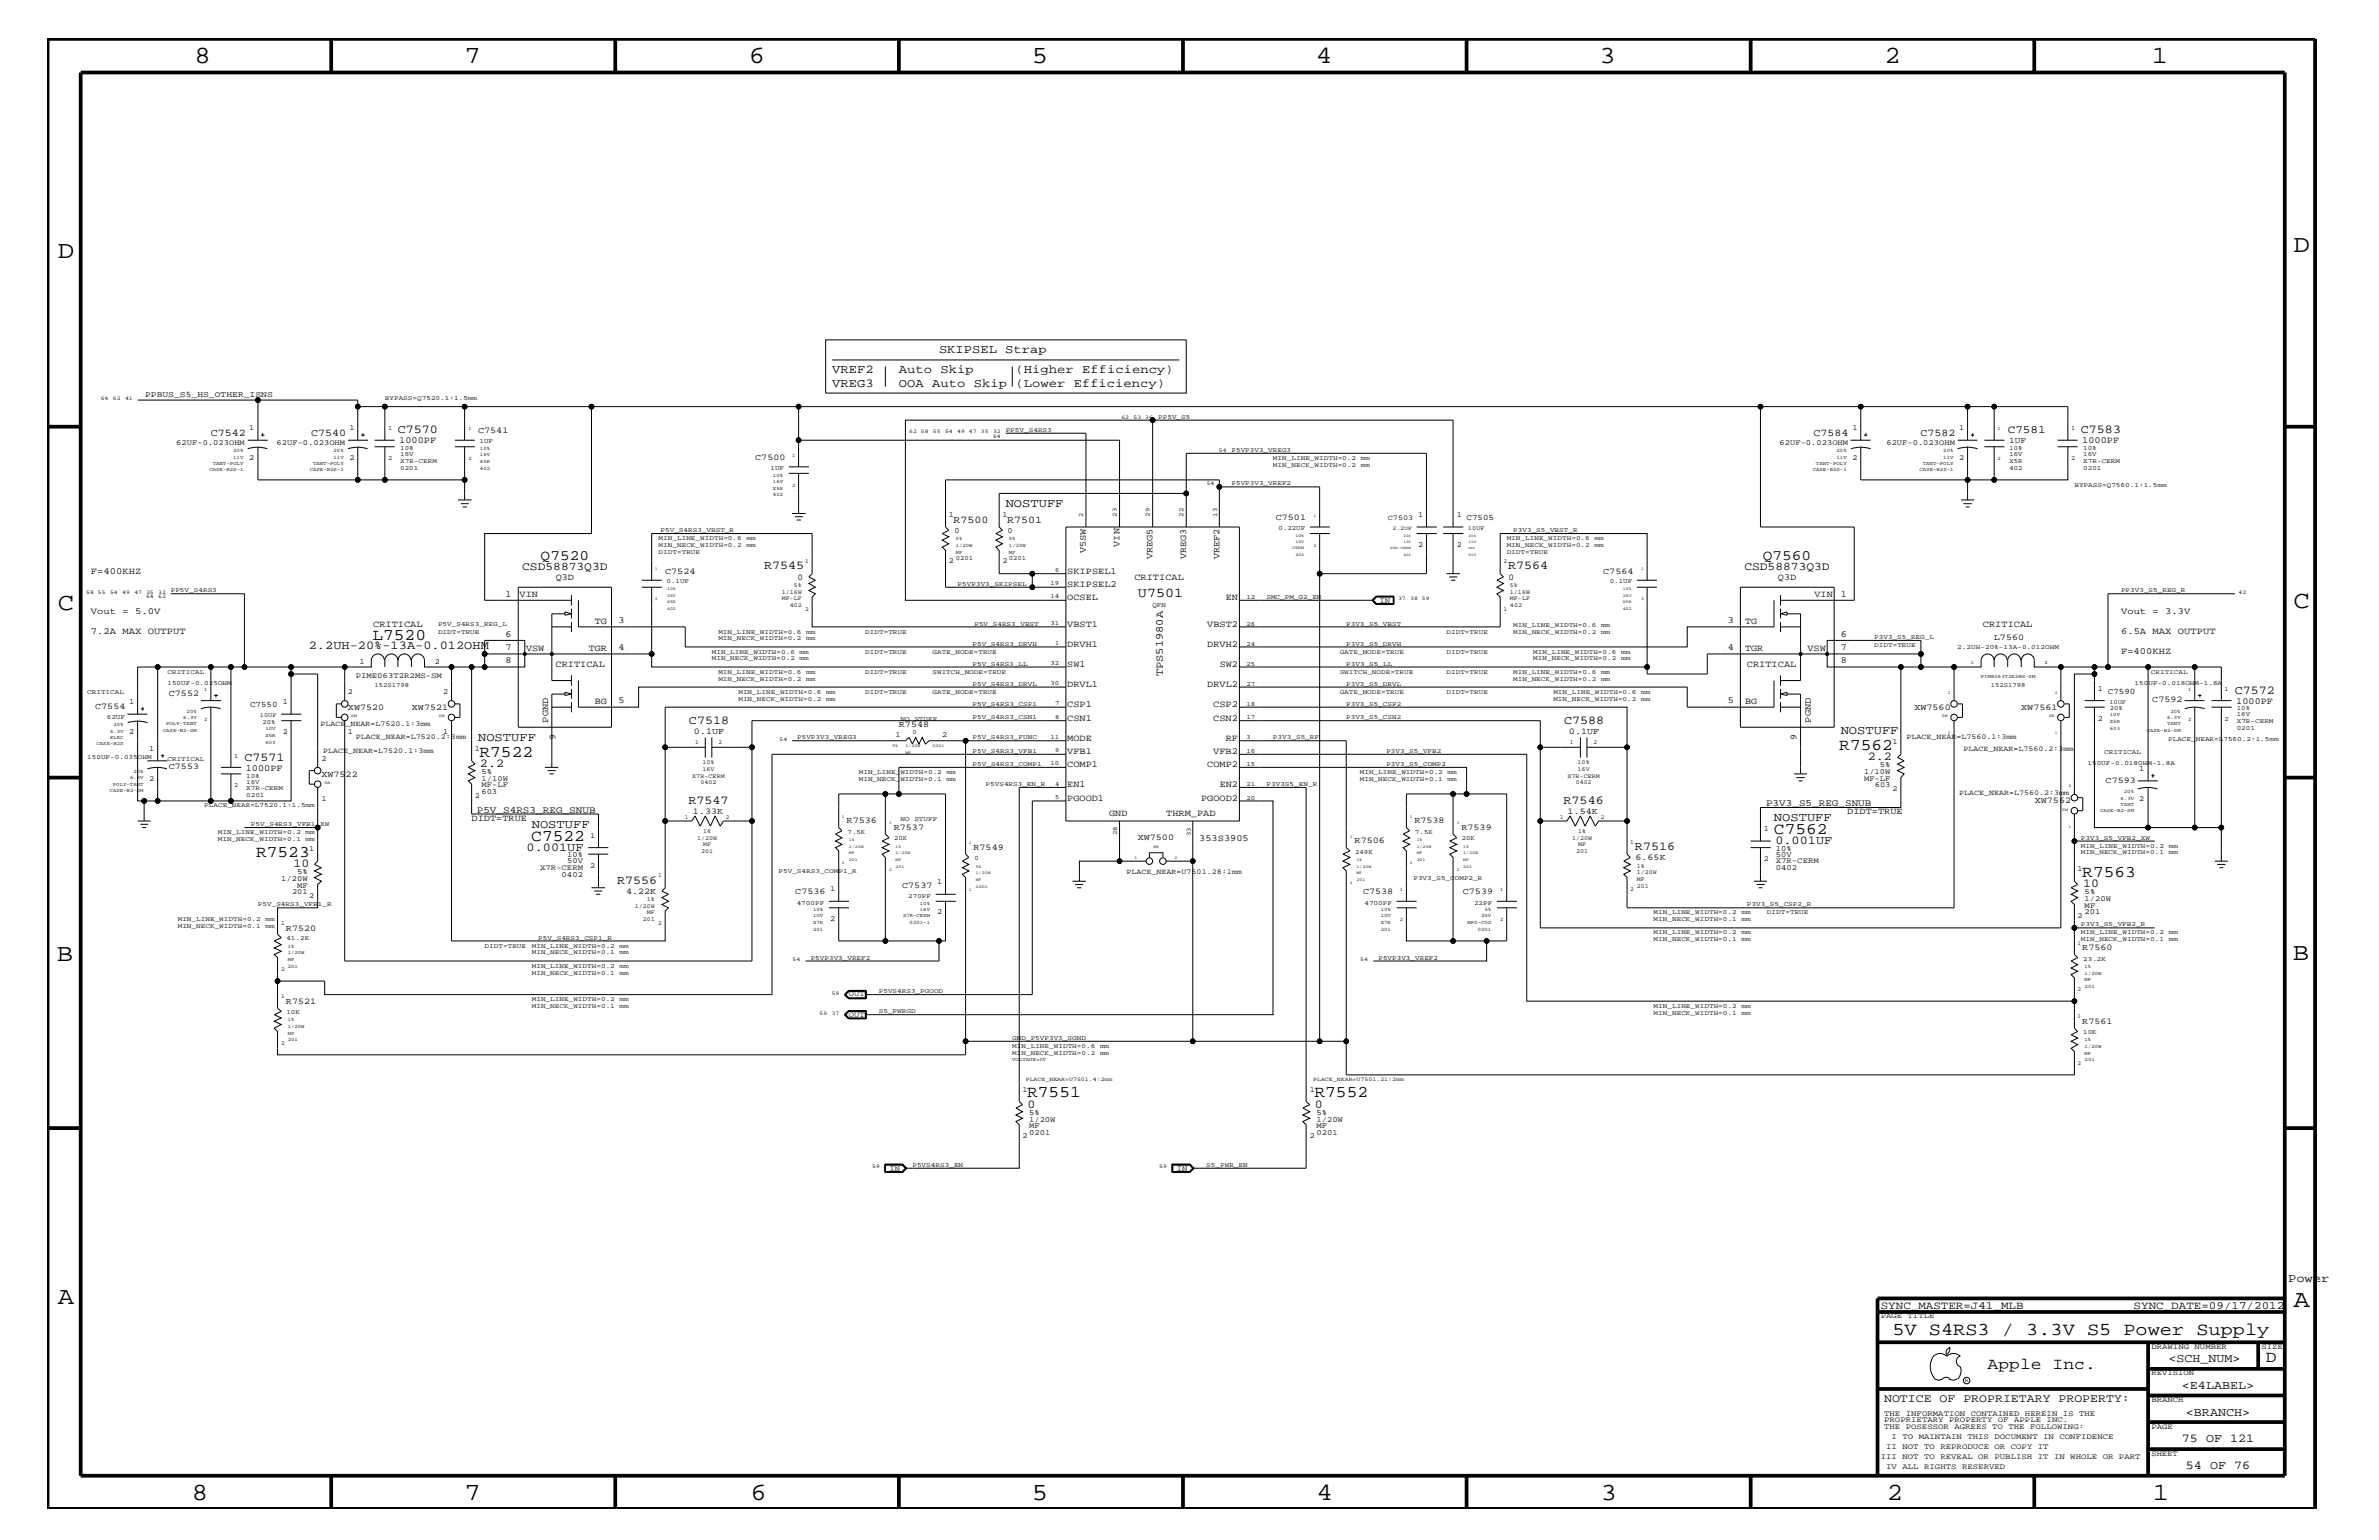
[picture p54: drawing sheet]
<svg xmlns="http://www.w3.org/2000/svg" width="432mm" height="279mm" viewBox="0 0 432 279" stroke-linecap="round" stroke-linejoin="round" font-family="sans-serif">
<defs><g id="words">
<g font-size="4.5">
<text x="35.3" y="11.5">8</text>
<text x="84.3" y="11.5">7</text>
<text x="135.9" y="11.5">6</text>
<text x="187.3" y="11.5">5</text>
<text x="238.8" y="11.5">4</text>
<text x="290.3" y="11.5">3</text>
<text x="342.1" y="11.5">2</text>
<text x="390.6" y="11.5">1</text>
<text x="10.5" y="46.8">D</text>
<text x="416.3" y="45.7">D</text>
<text x="10.5" y="110.6">C</text>
<text x="416.3" y="110.3">C</text>
<text x="10.3" y="174.3">B</text>
<text x="416.1" y="174.2">B</text>
<text x="10.5" y="236.7">A</text>
<text x="416.3" y="237.1">A</text>
<text x="34.8" y="272.1">8</text>
<text x="84.3" y="272.1">7</text>
<text x="136.2" y="272.1">6</text>
<text x="187.3" y="272.1">5</text>
<text x="238.9" y="272.1">4</text>
<text x="290.6" y="272.1">3</text>
<text x="342.5" y="272.1">2</text>
<text x="390.7" y="272.1">1</text>
</g>
<text font-size="3.3" x="343.5" y="242.3">5V S4RS3 / 3.3V S5 Power Supply</text>
<g font-size="3">
<text x="67.6" y="116.1">L7520</text>
<text x="87" y="137.3">R7522</text>
<text x="333.8" y="136.1">R7562</text>
<text x="46.5" y="155.5">R7523</text>
<text x="96.4" y="152.6">C7522</text>
<text x="322" y="151.3">C7562</text>
<text x="378" y="159.1">R7563</text>
<text x="186.4" y="199.1">R7551</text>
<text x="238.6" y="199.1">R7552</text>
<text x="360.8" y="248.4">Apple Inc.</text>
<text x="411.3" y="247.1">D</text>
</g>
<g font-size="2.6">
<text x="98.1" y="101.6">Q7520</text>
<text x="320" y="101.6">Q7560</text>
</g>
<text font-size="2.5" x="206.5" y="108.2">U7501</text>
<g font-size="2.2">
<text x="170.4" y="64">SKIPSEL Strap</text>
<text x="151" y="67.7">VREF2</text>
<text x="151" y="70.1">VREG3</text>
<text x="163.2" y="70.1">OOA Auto Skip (Lower Efficiency)</text>
<text x="163.2" y="67.7">Auto Skip</text>
<text x="184.3" y="67.7">(Higher Efficiency)</text>
<text x="72.2" y="78.6">C7570</text>
<text x="377.7" y="78.6">C7583</text>
<text x="182.5" y="92">NOSTUFF</text>
<text x="138.7" y="103.3">R7545</text>
<text x="273.7" y="103.3">R7564</text>
<text x="56" y="117.8">2.2UH-20%-13A-0.012OHM</text>
<text x="405.6" y="125.9">C7572</text>
<text x="125.1" y="131.3">C7518</text>
<text x="283.9" y="131.3">C7588</text>
<text x="86.8" y="134.4">NOSTUFF</text>
<text x="334.1" y="133.2">NOSTUFF</text>
<text x="339" y="137.9">2.2</text>
<text x="44.4" y="138">C7571</text>
<text x="87.1" y="139.1">2.2</text>
<text x="125" y="145.9">R7547</text>
<text x="283.8" y="145.9">R7546</text>
<text x="322" y="149">NOSTUFF</text>
<text x="95.6" y="154.4">0.001UF</text>
<text x="96.5" y="150.1">NOSTUFF</text>
<text x="296.8" y="154.3">R7516</text>
<text x="322.2" y="153.2">0.001UF</text>
<text x="53.3" y="157.3">10</text>
<text x="112" y="160.3">R7556</text>
<text x="378.1" y="160.9">10</text>
<text x="186.5" y="200.9">0</text>
<text x="238.7" y="200.9">0</text>
<text x="415.3" y="232.6">Power</text>
<text x="393.6" y="247.1">&lt;SCH_NUM&gt;</text>
<text x="396" y="252">&lt;E4LABEL&gt;</text>
<text x="396.7" y="256.8">&lt;BRANCH&gt;</text>
<text x="396" y="261.6">75 OF 121</text>
<text x="396.7" y="266.6">54 OF 76</text>
</g>
<g font-size="2.1">
<text x="94.8" y="103.5">CSD58873Q3D</text>
<text x="316.6" y="103.5">CSD58873Q3D</text>
<text x="342" y="254.4">NOTICE OF PROPRIETARY PROPERTY:</text>
</g>
<g font-size="2">
<text x="364.4" y="78.6">C7581</text>
<text x="341.4" y="237.4">SYNC_MASTER=J41_MLB</text>
<text x="387.3" y="237.4">SYNC_DATE=09/17/2012</text>
</g>
<g font-size="1.9">
<text x="38.3" y="79">C7542</text>
<text x="56.5" y="79">C7540</text>
<text x="329.2" y="79">C7584</text>
<text x="348.6" y="79">C7582</text>
<text x="173.1" y="94.9">R7500</text>
<text x="182.8" y="94.9">R7501</text>
<text x="211.1" y="122.7" transform="rotate(-90 211.1 122.7)">TPS51980A</text>
</g>
<g font-size="1.8">
<text x="86.5" y="147.5">P5V_S4RS3_REG_SNUB</text>
<text x="320.5" y="146.2">P3V3_S5_REG_SNUB</text>
</g>
<g font-size="1.7">
<text x="72.5" y="80.5">1000PF</text>
<text x="378" y="80.5">1000PF</text>
<text x="197.1" y="100.4" transform="rotate(-90 197.1 100.4)">V5SW</text>
<text x="203.2" y="99.2" transform="rotate(-90 203.2 99.2)">VIN</text>
<text x="209.2" y="101.5" transform="rotate(-90 209.2 101.5)">VREG5</text>
<text x="215.3" y="101.5" transform="rotate(-90 215.3 101.5)">VREG3</text>
<text x="221.3" y="101.5" transform="rotate(-90 221.3 101.5)">VREF2</text>
<text x="16.5" y="104.1">F=400KHZ</text>
<text x="100.9" y="105.3">Q3D</text>
<text x="193.7" y="104.1">SKIPSEL1</text>
<text x="193.7" y="106.5">SKIPSEL2</text>
<text x="205.9" y="105.3">CRITICAL</text>
<text x="322.7" y="105.3">Q3D</text>
<text x="16.5" y="111.4">Vout = 5.0V</text>
<text x="67.7" y="113.7">CRITICAL</text>
<text x="91.8" y="108.2">1</text>
<text x="94.3" y="108.3">VIN</text>
<text x="107.9" y="113.1">TG</text>
<text x="112.3" y="113.1">3</text>
<text x="193.7" y="108.9">OCSEL</text>
<text x="193.7" y="113.7">VBST1</text>
<text x="219.1" y="113.7">VBST2</text>
<text x="222.5" y="108.9">EN</text>
<text x="313.6" y="113.1">3</text>
<text x="316.7" y="113.1">TG</text>
<text x="329.4" y="108.3">VIN</text>
<text x="334.1" y="108.2">1</text>
<text x="359.9" y="113.7">CRITICAL</text>
<text x="385" y="111.4">Vout = 3.3V</text>
<text x="16.5" y="115">7.2A MAX OUTPUT</text>
<text x="91.8" y="117.9">7</text>
<text x="91.8" y="115.5">6</text>
<text x="95.5" y="118.1">VSW</text>
<text x="106.8" y="118.1">TGR</text>
<text x="112.3" y="117.9">4</text>
<text x="193.7" y="117.4">DRVH1</text>
<text x="219.1" y="117.4">DRVH2</text>
<text x="313.6" y="117.9">4</text>
<text x="316.7" y="118.1">TGR</text>
<text x="328.1" y="118.1">VSW</text>
<text x="334.1" y="117.9">7</text>
<text x="334.1" y="115.5">6</text>
<text x="385" y="115">6.5A MAX OUTPUT</text>
<text x="385" y="118.6">F=400KHZ</text>
<text x="91.8" y="120.3">8</text>
<text x="100.8" y="121">CRITICAL</text>
<text x="193.7" y="121">SW1</text>
<text x="193.7" y="124.7">DRVL1</text>
<text x="219.1" y="124.7">DRVL2</text>
<text x="221.4" y="121">SW2</text>
<text x="317.1" y="121">CRITICAL</text>
<text x="334.1" y="120.3">8</text>
<text x="99.5" y="131.1" transform="rotate(-90 99.5 131.1)">PGND</text>
<text x="107.9" y="127.7">BG</text>
<text x="112.3" y="127.6">5</text>
<text x="193.7" y="130.8">CSN1</text>
<text x="193.7" y="128.3">CSP1</text>
<text x="220.2" y="128.3">CSP2</text>
<text x="220.2" y="130.8">CSN2</text>
<text x="313.6" y="127.6">5</text>
<text x="316.7" y="127.7">BG</text>
<text x="328.7" y="131.1" transform="rotate(-90 328.7 131.1)">PGND</text>
<text x="405.9" y="127.7">1000PF</text>
<text x="100.8" y="134.3" transform="rotate(-90 100.8 134.3)">9</text>
<text x="193.7" y="136.8">VFB1</text>
<text x="193.7" y="134.4">MODE</text>
<text x="220.2" y="136.8">VFB2</text>
<text x="222.5" y="134.4">RF</text>
<text x="326.1" y="134.3" transform="rotate(-90 326.1 134.3)">9</text>
<text x="44.6" y="139.8">1000PF</text>
<text x="193.7" y="142.9">EN1</text>
<text x="193.7" y="139.2">COMP1</text>
<text x="219.1" y="139.2">COMP2</text>
<text x="221.4" y="142.9">EN2</text>
<text x="85.6" y="149">DIDT=TRUE</text>
<text x="193.7" y="145.3">PGOOD1</text>
<text x="201.3" y="148.1">GND</text>
<text x="211.7" y="148.1">THRM_PAD</text>
<text x="218" y="145.3">PGOOD2</text>
<text x="335.3" y="147.7">DIDT=TRUE</text>
<text x="217.7" y="152.6">353S3905</text>
</g>
<g font-size="1.6">
<text x="86.8" y="78.6">C7541</text>
<text x="137.1" y="83.5">C7500</text>
<text x="231.6" y="94.3">C7501</text>
<text x="120.7" y="104.1">C7524</text>
<text x="144.8" y="105.2">0</text>
<text x="273.8" y="105.2">0</text>
<text x="291" y="104.1">C7564</text>
<text x="361.9" y="116.1">L7560</text>
<text x="17.3" y="128.7">C7554</text>
<text x="30.6" y="126.3">C7552</text>
<text x="63.2" y="128.8">XW7520</text>
<text x="74.8" y="128.8">XW7521</text>
<text x="163.2" y="131.9">R7548</text>
<text x="347.5" y="128.8">XW7560</text>
<text x="366.9" y="128.8">XW7561</text>
<text x="390.7" y="127.5">C7592</text>
<text x="125.9" y="133.2">0.1UF</text>
<text x="284.8" y="133.2">0.1UF</text>
<text x="30.6" y="139.6">C7553</text>
<text x="58.3" y="140.9">XW7522</text>
<text x="382.2" y="142">C7593</text>
<text x="125.8" y="147.6">1.33K</text>
<text x="153.7" y="149.4">R7536</text>
<text x="256.7" y="149.4">R7538</text>
<text x="284.5" y="147.6">1.54K</text>
<text x="369.3" y="145.7">XW7562</text>
<text x="162.2" y="150.7">R7537</text>
<text x="176.7" y="154.3">R7549</text>
<text x="206.5" y="152.4">XW7500</text>
<text x="245.9" y="153">R7506</text>
<text x="265.3" y="150.7">R7539</text>
<text x="163.7" y="161.1">C7537</text>
<text x="296.8" y="156.1">6.65K</text>
<text x="113.6" y="162.2">4.22K</text>
<text x="144.4" y="162.2">C7536</text>
<text x="247.4" y="162.2">C7538</text>
<text x="265.5" y="162.2">C7539</text>
<text x="51.9" y="168.9">R7520</text>
<text x="378" y="172.4">R7560</text>
<text x="51.9" y="182.1">R7521</text>
<text x="378" y="185.8">R7561</text>
</g>
<g font-size="1.5">
<text x="26.3" y="72">PPBUS_S5_HS_OTHER_ISNS</text>
<text x="364.7" y="80.5">1UF</text>
<text x="266.2" y="94.3">C7505</text>
<text x="382.6" y="125.9">C7590</text>
<text x="45.4" y="128.3">C7550</text>
</g>
<g font-size="1.4">
<text x="32" y="80.7">62UF-0.023OHM</text>
<text x="45.2" y="83.5">2</text>
<text x="45.2" y="78">1</text>
<text x="50.2" y="80.7">62UF-0.023OHM</text>
<text x="63.4" y="83.5">2</text>
<text x="63.4" y="78">1</text>
<text x="323" y="80.7">62UF-0.023OHM</text>
<text x="336.2" y="83.5">2</text>
<text x="336.2" y="78">1</text>
<text x="342.4" y="80.7">62UF-0.023OHM</text>
<text x="355.6" y="83.5">2</text>
<text x="355.6" y="78">1</text>
<text x="172.2" y="93.8">1</text>
<text x="181.9" y="93.8">1</text>
<text x="251.9" y="94.3">C7503</text>
<text x="257.4" y="93.8">1</text>
<text x="264.4" y="93.8">1</text>
<text x="173.2" y="96.7">0</text>
<text x="182.9" y="96.7">0</text>
<text x="257.4" y="99.3">2</text>
<text x="264.4" y="99.3">2</text>
<text x="172.2" y="102.2">2</text>
<text x="181.9" y="102.2">2</text>
<text x="250.4" y="109.3">IN</text>
<text x="63.2" y="125.9">2</text>
<text x="64.6" y="123">PIME063T2R2MS-SM</text>
<text x="65.3" y="120.4">1</text>
<text x="78.9" y="120.4">2</text>
<text x="80.4" y="125.9">2</text>
<text x="380.7" y="125.3">1</text>
<text x="23.5" y="127.7">1</text>
<text x="51.3" y="127.7">1</text>
<text x="58.2" y="131.8">PLACE_NEAR=L7520.1:3mm</text>
<text x="380.7" y="130.8">2</text>
<text x="23.5" y="133.2">2</text>
<text x="27.1" y="136.2">1</text>
<text x="51.3" y="133.2">2</text>
<text x="58.7" y="136.6">PLACE_NEAR=L7520.1:3mm</text>
<text x="63.2" y="133.2">1</text>
<text x="64.6" y="134.1">PLACE_NEAR=L7520.2:3mm</text>
<text x="80.4" y="133.2">1</text>
<text x="86.2" y="136.2">1</text>
<text x="162.6" y="133.8">1</text>
<text x="171" y="133.8">2</text>
<text x="343.5" y="135">1</text>
<text x="346" y="134.1">PLACE_NEAR=L7560.1:3mm</text>
<text x="356.4" y="136.3">PLACE_NEAR=L7560.2:3mm</text>
<text x="27.1" y="141.7">2</text>
<text x="58.3" y="138">2</text>
<text x="87.4" y="140.4">5%</text>
<text x="87.4" y="142.9">MF-LF</text>
<text x="87.4" y="141.7">1/10W</text>
<text x="338.3" y="141.7">MF-LF</text>
<text x="338.3" y="140.4">1/10W</text>
<text x="340.3" y="142.9">603</text>
<text x="341.2" y="139.2">5%</text>
<text x="343.5" y="143.5">2</text>
<text x="388.3" y="139.8">1</text>
<text x="58.3" y="145.3">1</text>
<text x="86.2" y="144.7">2</text>
<text x="87.4" y="144">603</text>
<text x="355.6" y="144.3">PLACE_NEAR=L7560.2:3mm</text>
<text x="388.3" y="145.3">2</text>
<text x="56.1" y="154.4">1</text>
<text x="103" y="155.6">10%</text>
<text x="107.1" y="152">1</text>
<text x="320.1" y="150.7">1</text>
<text x="322.3" y="155.5">50V</text>
<text x="322.3" y="154.4">10%</text>
<text x="51.1" y="159.9">1/20W</text>
<text x="53.9" y="158.6">5%</text>
<text x="53.9" y="161.1">MF</text>
<text x="98" y="157.9">X7R-CERM</text>
<text x="101.9" y="159.1">0402</text>
<text x="103" y="156.7">50V</text>
<text x="107.1" y="157.4">2</text>
<text x="150.7" y="161.7">1</text>
<text x="170.1" y="160.5">1</text>
<text x="204.5" y="158.5">PLACE_NEAR=U7501.28:1mm</text>
<text x="320.1" y="156.2">2</text>
<text x="322.3" y="157.9">0402</text>
<text x="322.3" y="156.7">X7R-CERM</text>
<text x="377.1" y="158">1</text>
<text x="53" y="162.2">201</text>
<text x="56.1" y="162.8">2</text>
<text x="150.7" y="167.1">2</text>
<text x="170.1" y="165.9">2</text>
<text x="377.1" y="166.5">2</text>
<text x="378.4" y="162.2">5%</text>
<text x="378.4" y="165.9">201</text>
<text x="378.4" y="163.5">1/20W</text>
<text x="378.4" y="164.7">MF</text>
<text x="154.1" y="180.8">OUT</text>
<text x="154.1" y="184.4">OUT</text>
<text x="185.6" y="198.1">1</text>
<text x="186.8" y="202.3">5%</text>
<text x="186.8" y="203.5">1/20W</text>
<text x="237.7" y="198.1">1</text>
<text x="238.9" y="202.3">5%</text>
<text x="238.9" y="203.5">1/20W</text>
<text x="185.6" y="206.5">2</text>
<text x="186.8" y="205.9">0201</text>
<text x="186.8" y="204.7">MF</text>
<text x="237.7" y="206.5">2</text>
<text x="238.9" y="205.9">0201</text>
<text x="238.9" y="204.7">MF</text>
<text x="161.5" y="212.4">IN</text>
<text x="213.6" y="212.4">IN</text>
<text x="341.4" y="239.2">PAGE TITLE</text>
<text x="390.5" y="244.7">DRAWING NUMBER</text>
<text x="410.5" y="244.7">SIZE</text>
<text x="390.5" y="249.5">REVISION</text>
<text x="342" y="256.8">THE INFORMATION CONTAINED HEREIN IS THE</text>
<text x="390.5" y="254.4">BRANCH</text>
<text x="342" y="258">PROPRIETARY PROPERTY OF APPLE INC.</text>
<text x="342" y="259.3">THE POSESSOR AGREES TO THE FOLLOWING:</text>
<text x="342.4" y="262.9">II NOT TO REPRODUCE OR COPY IT</text>
<text x="343.3" y="261.1">I TO MAINTAIN THIS DOCUMENT IN CONFIDENCE</text>
<text x="390.5" y="259.3">PAGE</text>
<text x="341.4" y="264.7">III NOT TO REVEAL OR PUBLISH IT IN WHOLE OR PART</text>
<text x="342.4" y="266.6">IV ALL RIGHTS RESERVED</text>
<text x="390.5" y="264.1">SHEET</text>
</g>
<g font-size="1.2">
<text x="69.8" y="72.6">BYPASS=Q7520.1:1.5mm</text>
<text x="210.2" y="76">PP5V_S5</text>
<text x="70.4" y="83.5">2</text>
<text x="70.4" y="78">1</text>
<text x="72.6" y="83.9">X7R-CERM</text>
<text x="72.6" y="81.6">10%</text>
<text x="72.6" y="82.7">16V</text>
<text x="87" y="80.5">1UF</text>
<text x="182.5" y="78.3">PP5V_S4RS3</text>
<text x="223.5" y="82">P5VP3V3_VREG3</text>
<text x="231.1" y="83.5">MIN_LINE_WIDTH=0.2</text>
<text x="247" y="83.5">mm</text>
<text x="364.7" y="83.9">X5R</text>
<text x="364.7" y="82.7">16V</text>
<text x="364.7" y="81.6">10%</text>
<text x="375.9" y="83.5">2</text>
<text x="375.9" y="78">1</text>
<text x="378.1" y="82.7">16V</text>
<text x="378.1" y="81.6">10%</text>
<text x="378.1" y="83.9">X7R-CERM</text>
<text x="72.6" y="85.2">0201</text>
<text x="139.9" y="85.3">1UF</text>
<text x="223.5" y="88.1">P5VP3V3_VREF2</text>
<text x="231.1" y="84.7">MIN_NECK_WIDTH=0.2</text>
<text x="247" y="84.7">mm</text>
<text x="364.7" y="85.2">402</text>
<text x="376.5" y="88.3">BYPASS=Q7560.1:1.5mm</text>
<text x="378.1" y="85.2">0201</text>
<text x="196.6" y="93.8" transform="rotate(-90 196.6 93.8)">2</text>
<text x="202.7" y="93.8" transform="rotate(-90 202.7 93.8)">23</text>
<text x="208.7" y="93.8" transform="rotate(-90 208.7 93.8)">29</text>
<text x="214.8" y="93.8" transform="rotate(-90 214.8 93.8)">22</text>
<text x="220.9" y="93.8" transform="rotate(-90 220.9 93.8)">13</text>
<text x="119.5" y="99.3">MIN_NECK_WIDTH=0.2</text>
<text x="119.5" y="98">MIN_LINE_WIDTH=0.6</text>
<text x="119.5" y="100.4">DIDT=TRUE</text>
<text x="119.9" y="96.5">P5V_S4RS3_VBST_R</text>
<text x="135.5" y="99.3">mm</text>
<text x="135.5" y="98">mm</text>
<text x="173.5" y="101.6">0201</text>
<text x="183.1" y="101.6">0201</text>
<text x="232.1" y="96.2">0.22UF</text>
<text x="273.5" y="98">MIN_LINE_WIDTH=0.6</text>
<text x="273.5" y="99.3">MIN_NECK_WIDTH=0.2</text>
<text x="273.5" y="100.4">DIDT=TRUE</text>
<text x="274.7" y="96.5">P3V3_S5_VBST_R</text>
<text x="289.4" y="98">mm</text>
<text x="289.4" y="99.3">mm</text>
<text x="31" y="107.5">PP5V_S4RS3</text>
<text x="121" y="105.9">0.1UF</text>
<text x="173.8" y="106.3">P5VP3V3_SKIPSEL</text>
<text x="190.7" y="106.1">19</text>
<text x="191.5" y="103.7">6</text>
<text x="292.2" y="105.9">0.1UF</text>
<text x="385" y="107.5">PP3V3_S5_REG_R</text>
<text x="79.5" y="113.6">P5V_S4RS3_REG_L</text>
<text x="176.9" y="113.6">P5V_S4RS3_VBST</text>
<text x="190.7" y="113.4">31</text>
<text x="190.7" y="108.6">14</text>
<text x="209.2" y="110.2">QFN</text>
<text x="226.2" y="113.6">26</text>
<text x="226.2" y="108.7">12</text>
<text x="229.9" y="108.7">SMC_PM_G2_EN</text>
<text x="244.3" y="113.6">P3V3_S5_VBST</text>
<text x="274.7" y="113.7">MIN_LINE_WIDTH=0.6</text>
<text x="290.6" y="113.7">mm</text>
<text x="79.5" y="115">DIDT=TRUE</text>
<text x="129.2" y="118.6">MIN_LINE_WIDTH=0.6</text>
<text x="129.2" y="119.8">MIN_NECK_WIDTH=0.2</text>
<text x="130.4" y="115">MIN_LINE_WIDTH=0.6</text>
<text x="130.4" y="116.2">MIN_NECK_WIDTH=0.2</text>
<text x="145.1" y="118.6">mm</text>
<text x="145.1" y="119.8">mm</text>
<text x="146.3" y="115">mm</text>
<text x="146.3" y="116.2">mm</text>
<text x="157.1" y="118.6">DIDT=TRUE</text>
<text x="157.1" y="115">DIDT=TRUE</text>
<text x="169.2" y="118.6">GATE_NODE=TRUE</text>
<text x="176.5" y="117.2">P5V_S4RS3_DRVH</text>
<text x="191.5" y="117">1</text>
<text x="226.2" y="117.2">24</text>
<text x="243.2" y="118.6">GATE_NODE=TRUE</text>
<text x="244.3" y="117.2">P3V3_S5_DRVH</text>
<text x="262.6" y="118.6">DIDT=TRUE</text>
<text x="262.6" y="115">DIDT=TRUE</text>
<text x="274.7" y="115">MIN_NECK_WIDTH=0.2</text>
<text x="278.3" y="119.8">MIN_NECK_WIDTH=0.2</text>
<text x="278.3" y="118.6">MIN_LINE_WIDTH=0.6</text>
<text x="290.6" y="115">mm</text>
<text x="294.2" y="119.8">mm</text>
<text x="294.2" y="118.6">mm</text>
<text x="340.2" y="115.9">P3V3_S5_REG_L</text>
<text x="340.2" y="117.4">DIDT=TRUE</text>
<text x="355.3" y="117.8">2.2UH-20%-13A-0.012OHM</text>
<text x="15.8" y="125.9">CRITICAL</text>
<text x="30.4" y="124.3">150UF-0.035OHM</text>
<text x="30.4" y="122.3">CRITICAL</text>
<text x="68" y="124.7">152S1798</text>
<text x="130.4" y="123.5">MIN_NECK_WIDTH=0.2</text>
<text x="130.4" y="122.3">MIN_LINE_WIDTH=0.6</text>
<text x="134" y="125.9">MIN_LINE_WIDTH=0.6</text>
<text x="146.3" y="123.5">mm</text>
<text x="146.3" y="122.3">mm</text>
<text x="150" y="125.9">mm</text>
<text x="157.1" y="125.9">DIDT=TRUE</text>
<text x="157.1" y="122.3">DIDT=TRUE</text>
<text x="169.2" y="125.9">GATE_NODE=TRUE</text>
<text x="169.2" y="122.3">SWITCH_NODE=TRUE</text>
<text x="176.5" y="124.4">P5V_S4RS3_DRVL</text>
<text x="176.5" y="120.8">P5V_S4RS3_LL</text>
<text x="190.7" y="120.7">32</text>
<text x="190.7" y="124.3">30</text>
<text x="226.2" y="120.8">25</text>
<text x="226.2" y="124.4">27</text>
<text x="243.2" y="125.9">GATE_NODE=TRUE</text>
<text x="243.2" y="122.3">SWITCH_NODE=TRUE</text>
<text x="244.3" y="124.4">P3V3_S5_DRVL</text>
<text x="244.3" y="120.8">P3V3_S5_LL</text>
<text x="262.6" y="125.9">DIDT=TRUE</text>
<text x="262.6" y="122.3">DIDT=TRUE</text>
<text x="274.7" y="122.3">MIN_LINE_WIDTH=0.6</text>
<text x="274.7" y="123.5">MIN_NECK_WIDTH=0.2</text>
<text x="281.9" y="125.9">MIN_LINE_WIDTH=0.6</text>
<text x="290.6" y="122.3">mm</text>
<text x="290.6" y="123.5">mm</text>
<text x="297.9" y="125.9">mm</text>
<text x="361.4" y="124.7">152S1798</text>
<text x="387.4" y="124.3">150UF-0.018OHM-1.8A</text>
<text x="390.4" y="122.3">CRITICAL</text>
<text x="403.8" y="125.3">1</text>
<text x="19.4" y="130.4">62UF</text>
<text x="47.7" y="131.3">20%</text>
<text x="134" y="127.1">MIN_NECK_WIDTH=0.2</text>
<text x="150" y="127.1">mm</text>
<text x="163.4" y="130.8">NO</text>
<text x="166" y="130.8">STUFF</text>
<text x="176.5" y="128">P5V_S4RS3_CSP1</text>
<text x="176.5" y="130.5">P5V_S4RS3_CSN1</text>
<text x="191.5" y="128">7</text>
<text x="191.5" y="130.4">8</text>
<text x="226.2" y="128">18</text>
<text x="226.2" y="130.5">17</text>
<text x="244.3" y="128">P3V3_S5_CSP2</text>
<text x="244.3" y="130.5">P3V3_S5_CSN2</text>
<text x="281.9" y="127.1">MIN_NECK_WIDTH=0.2</text>
<text x="297.9" y="127.1">mm</text>
<text x="382.9" y="128.9">20%</text>
<text x="403.8" y="130.8">2</text>
<text x="406" y="130">16V</text>
<text x="406" y="128.9">10%</text>
<text x="406" y="131.3">X7R-CERM</text>
<text x="15.8" y="137.7">150UF-0.035OHM</text>
<text x="42.5" y="137.4">1</text>
<text x="144.7" y="134.1">P5VP3V3_VREG3</text>
<text x="165.6" y="133.2">0</text>
<text x="176.5" y="136.6">P5V_S4RS3_VFB1</text>
<text x="176.5" y="134.1">P5V_S4RS3_FUNC</text>
<text x="190.7" y="134.1">11</text>
<text x="191.5" y="136.4">9</text>
<text x="226.2" y="134.1">3</text>
<text x="226.2" y="136.6">16</text>
<text x="231.1" y="134.1">P3V3_S5_RF</text>
<text x="251.6" y="136.6">P3V3_S5_VFB2</text>
<text x="381.9" y="136.8">CRITICAL</text>
<text x="393.5" y="134.4">PLACE_NEAR=L7560.2:1.5mm</text>
<text x="406" y="132.4">0201</text>
<text x="30.4" y="138">CRITICAL</text>
<text x="42.5" y="142.9">2</text>
<text x="44.7" y="143.4">X7R-CERM</text>
<text x="44.7" y="141.1">10%</text>
<text x="44.7" y="142.2">16V</text>
<text x="155.9" y="140.4">MIN_LINE_WIDTH=0.2</text>
<text x="155.9" y="141.7">MIN_NECK_WIDTH=0.1</text>
<text x="171.8" y="140.4">mm</text>
<text x="171.8" y="141.7">mm</text>
<text x="176.5" y="139">P5V_S4RS3_COMP1</text>
<text x="178.9" y="142.6">P5VS4RS3_EN_R</text>
<text x="190.7" y="138.9">10</text>
<text x="191.5" y="142.5">4</text>
<text x="226.2" y="142.6">21</text>
<text x="226.2" y="139">15</text>
<text x="229.9" y="142.6">P3V3S5_EN_R</text>
<text x="246.8" y="140.4">MIN_LINE_WIDTH=0.2</text>
<text x="246.8" y="141.7">MIN_NECK_WIDTH=0.1</text>
<text x="251.6" y="139">P3V3_S5_COMP2</text>
<text x="262.7" y="140.4">mm</text>
<text x="262.7" y="141.7">mm</text>
<text x="378.9" y="138.9">150UF-0.018OHM-1.8A</text>
<text x="37.1" y="146.5">PLACE_NEAR=L7520.1:1.5mm</text>
<text x="44.7" y="144.6">0201</text>
<text x="45.6" y="149.9">P5V_S4RS3_VFB1_XW</text>
<text x="163.4" y="149">NO</text>
<text x="166" y="149">STUFF</text>
<text x="191.5" y="144.9">5</text>
<text x="226.2" y="145.1">20</text>
<text x="39.5" y="152.6">MIN_NECK_WIDTH=0.1</text>
<text x="39.5" y="151.3">MIN_LINE_WIDTH=0.2</text>
<text x="55.5" y="152.6">mm</text>
<text x="55.5" y="151.3">mm</text>
<text x="153.8" y="151.2">7.5K</text>
<text x="162.3" y="152.4">20K</text>
<text x="202.8" y="151.5" transform="rotate(-90 202.8 151.5)">28</text>
<text x="216.2" y="151.7" transform="rotate(-90 216.2 151.7)">33</text>
<text x="246" y="154.9">249K</text>
<text x="256.9" y="151.2">7.5K</text>
<text x="265.3" y="152.4">20K</text>
<text x="377.7" y="155">MIN_NECK_WIDTH=0.1</text>
<text x="377.7" y="152.3">P3V3_S5_VFB2_XW</text>
<text x="377.7" y="153.8">MIN_LINE_WIDTH=0.2</text>
<text x="393.6" y="155">mm</text>
<text x="393.6" y="153.8">mm</text>
<text x="141.3" y="158.4">P5V_S4RS3_COMP1_R</text>
<text x="176.9" y="156.1">0</text>
<text x="256.5" y="159.6">P3V3_S5_COMP2_R</text>
<text x="32.3" y="167.1">MIN_LINE_WIDTH=0.2</text>
<text x="46.8" y="164.5">P5V_S4RS3_VFB1_R</text>
<text x="48.2" y="167.1">mm</text>
<text x="144.6" y="164.1">4700PF</text>
<text x="164.8" y="162.8">270PF</text>
<text x="247.6" y="164.1">4700PF</text>
<text x="267.5" y="164.1">22PF</text>
<text x="300.1" y="167.1">MIN_NECK_WIDTH=0.1</text>
<text x="300.1" y="165.9">MIN_LINE_WIDTH=0.2</text>
<text x="316.1" y="167.1">mm</text>
<text x="316.1" y="165.9">mm</text>
<text x="317.1" y="164.5">P3V3_S5_CSP2_R</text>
<text x="320.7" y="165.9">DIDT=TRUE</text>
<text x="32.3" y="168.3">MIN_NECK_WIDTH=0.1</text>
<text x="48.2" y="168.3">mm</text>
<text x="52" y="170.6">41.2K</text>
<text x="88" y="172">DIDT=TRUE</text>
<text x="96.5" y="173.2">MIN_NECK_WIDTH=0.1</text>
<text x="96.5" y="172">MIN_LINE_WIDTH=0.2</text>
<text x="97.7" y="170.5">P5V_S4RS3_CSP1_R</text>
<text x="112.5" y="173.2">mm</text>
<text x="112.5" y="172">mm</text>
<text x="300.1" y="170.7">MIN_NECK_WIDTH=0.1</text>
<text x="300.1" y="169.5">MIN_LINE_WIDTH=0.2</text>
<text x="316.1" y="170.7">mm</text>
<text x="316.1" y="169.5">mm</text>
<text x="377.7" y="170.7">MIN_NECK_WIDTH=0.1</text>
<text x="377.7" y="169.5">MIN_LINE_WIDTH=0.2</text>
<text x="377.7" y="168.1">P3V3_S5_VFB2_R</text>
<text x="393.6" y="170.7">mm</text>
<text x="393.6" y="169.5">mm</text>
<text x="96.5" y="176.8">MIN_NECK_WIDTH=0.1</text>
<text x="96.5" y="175.6">MIN_LINE_WIDTH=0.2</text>
<text x="112.5" y="176.8">mm</text>
<text x="112.5" y="175.6">mm</text>
<text x="147.2" y="174.2">P5VP3V3_VREF2</text>
<text x="250.2" y="174.2">P5VP3V3_VREF2</text>
<text x="378.1" y="174.3">23.2K</text>
<text x="52" y="184">10K</text>
<text x="96.5" y="181.6">MIN_LINE_WIDTH=0.2</text>
<text x="96.5" y="182.9">MIN_NECK_WIDTH=0.1</text>
<text x="112.5" y="181.6">mm</text>
<text x="112.5" y="182.9">mm</text>
<text x="159.5" y="183.8">S5_PWRGD</text>
<text x="159.5" y="180.2">P5VS4RS3_PGOOD</text>
<text x="300.1" y="184.1">MIN_NECK_WIDTH=0.1</text>
<text x="300.1" y="182.9">MIN_LINE_WIDTH=0.2</text>
<text x="316.1" y="184.1">mm</text>
<text x="316.1" y="182.9">mm</text>
<text x="183.7" y="190.2">MIN_LINE_WIDTH=0.6</text>
<text x="183.7" y="188.7">GND_P5VP3V3_SGND</text>
<text x="183.7" y="191.4">MIN_NECK_WIDTH=0.2</text>
<text x="199.7" y="190.2">mm</text>
<text x="199.7" y="191.4">mm</text>
<text x="378.1" y="187.6">10K</text>
<text x="165.6" y="211.7">P5VS4RS3_EN</text>
<text x="218.9" y="211.7">S5_PWR_EN</text>
</g>
<g font-size="1.1">
<text x="266.4" y="96.2">10UF</text>
<text x="141.9" y="107.7">1/16W</text>
<text x="144.1" y="106.5">5%</text>
<text x="146.1" y="102.2">1</text>
<text x="272.9" y="102.2">2</text>
<text x="274.1" y="106.5">5%</text>
<text x="274.1" y="107.7">1/16W</text>
<text x="141.9" y="108.9">MF-LF</text>
<text x="143.3" y="110.2">402</text>
<text x="146.1" y="110.8">2</text>
<text x="272.9" y="110.8">1</text>
<text x="274.1" y="108.9">MF-LF</text>
<text x="274.1" y="110.2">402</text>
<text x="47.2" y="130.2">10UF</text>
<text x="382.9" y="127.7">10UF</text>
<text x="126.2" y="135">1</text>
<text x="130.4" y="135">2</text>
<text x="284.9" y="135">1</text>
<text x="289.2" y="135">2</text>
<text x="125.6" y="141.1">X7R-CERM</text>
<text x="127.2" y="142.3">0402</text>
<text x="127.5" y="138.6">10%</text>
<text x="127.5" y="139.8">16V</text>
<text x="284.5" y="141.1">X7R-CERM</text>
<text x="286" y="142.3">0402</text>
<text x="286.3" y="139.8">16V</text>
<text x="286.3" y="138.6">10%</text>
<text x="124.3" y="148.5">1</text>
<text x="131.7" y="148.5">2</text>
<text x="283.1" y="148.5">1</text>
<text x="290.6" y="148.5">2</text>
<text x="126.5" y="152.3">1/20W</text>
<text x="127.3" y="154.7">201</text>
<text x="127.6" y="153.5">MF</text>
<text x="127.6" y="151.1">1%</text>
<text x="285.4" y="152.3">1/20W</text>
<text x="286.1" y="154.7">201</text>
<text x="286.5" y="153.5">MF</text>
<text x="286.5" y="151.1">1%</text>
<text x="295.9" y="153.2">1</text>
<text x="119.5" y="159.2">1</text>
<text x="295.9" y="161.7">2</text>
<text x="297.1" y="161.1">201</text>
<text x="297.1" y="158.6">1/20W</text>
<text x="297.1" y="159.9">MF</text>
<text x="297.1" y="157.4">1%</text>
<text x="51.1" y="167.8">1</text>
<text x="115.2" y="164.7">1/20W</text>
<text x="116.7" y="167.1">201</text>
<text x="117.4" y="165.9">MF</text>
<text x="117.4" y="163.5">1%</text>
<text x="119.5" y="167.8">2</text>
<text x="377.1" y="171.4">1</text>
<text x="51.1" y="176.2">2</text>
<text x="377.1" y="179.9">2</text>
<text x="51.1" y="181">1</text>
<text x="377.1" y="184.7">1</text>
<text x="51.1" y="189.5">2</text>
<text x="377.1" y="193.2">2</text>
</g>
<g font-size="1">
<text x="18.3" y="72.6">64</text>
<text x="20.5" y="72.6">62</text>
<text x="22.7" y="72.6">41</text>
<text x="203.5" y="76">62</text>
<text x="205.7" y="76">53 36</text>
<text x="165" y="78.6">62 58</text>
<text x="169.3" y="78.6">55</text>
<text x="171.5" y="78.6">54</text>
<text x="173.7" y="78.6">49 47</text>
<text x="178.1" y="78.6">35</text>
<text x="180.3" y="78.6">32</text>
<text x="180.3" y="79.5">64</text>
<text x="221.2" y="82">54</text>
<text x="219" y="88.1">54</text>
<text x="252.7" y="96.2">2.2UF</text>
<text x="15.7" y="107.7">58 55</text>
<text x="20" y="107.7">54</text>
<text x="22.2" y="107.7">49</text>
<text x="24.4" y="107.7">47 35</text>
<text x="28.7" y="107.7">32</text>
<text x="406.3" y="107.7">42</text>
<text x="26.5" y="108.6">64</text>
<text x="28.7" y="108.6">62</text>
<text x="253.7" y="108.9">37</text>
<text x="255.9" y="108.9">38 59</text>
<text x="141.5" y="134.4">54</text>
<text x="143.8" y="174.4">54</text>
<text x="246.9" y="174.4">54</text>
<text x="148.8" y="184.1">59</text>
<text x="151" y="180.5">59</text>
<text x="151" y="184.1">37</text>
<text x="186.2" y="196.2">PLACE_NEAR=U7501.4:2mm</text>
<text x="238.3" y="196.2">PLACE_NEAR=U7501.21:2mm</text>
<text x="158.3" y="211.9">59</text>
<text x="210.4" y="211.9">59</text>
<text x="356.6" y="250.7">R</text>
</g>
<g font-size=".9">
<text x="42.3" y="83.3">11V</text>
<text x="42.3" y="82">20%</text>
<text x="60.5" y="83.3">11V</text>
<text x="60.5" y="82">20%</text>
<text x="85" y="83.5">2</text>
<text x="85" y="78">1</text>
<text x="87.1" y="81.6">10%</text>
<text x="87.1" y="82.7">16V</text>
<text x="87.1" y="83.9">X5R</text>
<text x="143.8" y="82.8">1</text>
<text x="333.3" y="82">20%</text>
<text x="333.3" y="83.3">11V</text>
<text x="352.7" y="83.3">11V</text>
<text x="352.7" y="82">20%</text>
<text x="362.5" y="83.5">2</text>
<text x="362.5" y="78">1</text>
<text x="38" y="85.5">CASE-B2S-1</text>
<text x="38.6" y="84.4">TANT-POLY</text>
<text x="56.2" y="85.5">CASE-B2S-1</text>
<text x="56.8" y="84.4">TANT-POLY</text>
<text x="87.1" y="85.2">402</text>
<text x="140.3" y="86.5">10%</text>
<text x="140.3" y="87.6">16V</text>
<text x="140.3" y="88.8">X5R</text>
<text x="143.8" y="88.3">2</text>
<text x="329" y="85.5">CASE-B2S-1</text>
<text x="329.6" y="84.4">TANT-POLY</text>
<text x="348.4" y="85.5">CASE-B2S-1</text>
<text x="349" y="84.4">TANT-POLY</text>
<text x="140.3" y="90">402</text>
<text x="173.5" y="98">5%</text>
<text x="173.5" y="99.3">1/20W</text>
<text x="173.5" y="100.4">MF</text>
<text x="183.1" y="98">5%</text>
<text x="183.1" y="99.3">1/20W</text>
<text x="183.1" y="100.4">MF</text>
<text x="37.1" y="125.3">1</text>
<text x="357.7" y="120.4">1</text>
<text x="359.5" y="123">PIME063T2R2MS-SM</text>
<text x="371.1" y="120.4">2</text>
<text x="397.2" y="125.3">1</text>
<text x="20.6" y="131.7">20%</text>
<text x="30.1" y="131.6">POLY-TANT</text>
<text x="33.3" y="130.5">6.3V</text>
<text x="33.9" y="129.3">20%</text>
<text x="37.1" y="130.8">2</text>
<text x="382.9" y="131.3">X5R</text>
<text x="382.9" y="130">10V</text>
<text x="393.4" y="130.5">6.3V</text>
<text x="393.4" y="131.6">TANT</text>
<text x="394" y="129.3">20%</text>
<text x="397.2" y="130.8">2</text>
<text x="17.5" y="135.2">CASE-B2S</text>
<text x="20" y="133">6.3V</text>
<text x="20" y="134.1">ELEC</text>
<text x="29.5" y="132.8">CASE-B2-SM</text>
<text x="48.2" y="133.6">X5R</text>
<text x="48.2" y="132.4">10V</text>
<text x="48.2" y="134.9">603</text>
<text x="382.9" y="132.4">603</text>
<text x="389.6" y="132.8">CASE-B2-SM</text>
<text x="19.9" y="143.7">CASE-B2-SM</text>
<text x="20.5" y="142.5">POLY-TANT</text>
<text x="23.6" y="141.4">6.3V</text>
<text x="24.2" y="140.2">20%</text>
<text x="385.5" y="143.9">20%</text>
<text x="381.2" y="147.3">CASE-B2-SM</text>
<text x="384.9" y="145.1">6.3V</text>
<text x="384.9" y="146.2">TANT</text>
<text x="254.1" y="161.7">1</text>
<text x="272.3" y="161.7">1</text>
<text x="147.6" y="165.3">10%</text>
<text x="147.6" y="167.6">X7R</text>
<text x="147.6" y="166.4">10V</text>
<text x="163.9" y="166.4">X7R-CERM</text>
<text x="165.1" y="167.6">0201-1</text>
<text x="167" y="165.2">16V</text>
<text x="167" y="164.1">10%</text>
<text x="250.6" y="165.3">10%</text>
<text x="250.6" y="167.6">X7R</text>
<text x="250.6" y="166.4">10V</text>
<text x="254.1" y="167.1">2</text>
<text x="266.4" y="167.6">NP0-C0G</text>
<text x="268.8" y="166.4">25V</text>
<text x="269.5" y="165.3">5%</text>
<text x="272.3" y="167.1">2</text>
<text x="52.2" y="173.2">1/20W</text>
<text x="52.2" y="172">1%</text>
<text x="147.6" y="168.9">201</text>
<text x="250.6" y="168.9">201</text>
<text x="268.2" y="168.9">0201</text>
<text x="52.2" y="175.6">201</text>
<text x="52.2" y="174.4">MF</text>
<text x="378.4" y="179.3">201</text>
<text x="378.4" y="176.8">1/20W</text>
<text x="378.4" y="178">MF</text>
<text x="378.4" y="175.6">1%</text>
<text x="52.2" y="185.3">1%</text>
<text x="52.2" y="188.9">201</text>
<text x="52.2" y="186.5">1/20W</text>
<text x="52.2" y="187.7">MF</text>
<text x="378.4" y="190.2">1/20W</text>
<text x="378.4" y="191.4">MF</text>
<text x="378.4" y="188.9">1%</text>
<text x="183.7" y="192.6">VOLTAGE=0V</text>
<text x="378.4" y="192.6">201</text>
</g>
<g font-size=".8">
<text x="238.4" y="93.8">1</text>
<text x="234.5" y="99.7">CERM</text>
<text x="235.1" y="97.4">10%</text>
<text x="235.1" y="98.5">10V</text>
<text x="235.1" y="101">402</text>
<text x="238.4" y="99.3">2</text>
<text x="118.9" y="103.5">1</text>
<text x="121.1" y="107.1">10%</text>
<text x="294.6" y="107.1">10%</text>
<text x="297.9" y="103.5">1</text>
<text x="118.9" y="108.9">2</text>
<text x="121.1" y="110.6">402</text>
<text x="121.1" y="109.4">X5R</text>
<text x="121.1" y="108.2">25V</text>
<text x="294.6" y="108.2">25V</text>
<text x="294.6" y="110.6">402</text>
<text x="294.6" y="109.4">X5R</text>
<text x="297.9" y="108.9">2</text>
<text x="353.6" y="125.9">2</text>
<text x="373" y="125.9">2</text>
<text x="63.8" y="130.2">SM</text>
<text x="79.7" y="130.2">SM</text>
<text x="352.5" y="130.2">SM</text>
<text x="371.9" y="130.2">SM</text>
<text x="162" y="135.6">5%</text>
<text x="164.3" y="135.6">1/20W</text>
<text x="164.3" y="136.8">MF</text>
<text x="169.2" y="135.6">0201</text>
<text x="353.6" y="133.2">1</text>
<text x="373" y="133.2">1</text>
<text x="58.9" y="142.3">SM</text>
<text x="375.4" y="142.9">2</text>
<text x="152.8" y="148.4">1</text>
<text x="161.4" y="149.5">1</text>
<text x="255.9" y="148.4">1</text>
<text x="264.4" y="149.5">1</text>
<text x="374.3" y="147.1">SM</text>
<text x="154.1" y="153.8">1/20W</text>
<text x="154.1" y="155">MF</text>
<text x="154.1" y="152.6">1%</text>
<text x="162.6" y="155">1/20W</text>
<text x="162.6" y="153.8">1%</text>
<text x="175.9" y="153.2">1</text>
<text x="205.9" y="155.8">1</text>
<text x="209.3" y="153.8">SM</text>
<text x="213.2" y="155.8">2</text>
<text x="245" y="152">1</text>
<text x="257.1" y="153.8">1/20W</text>
<text x="257.1" y="155">MF</text>
<text x="257.1" y="152.6">1%</text>
<text x="265.6" y="155">1/20W</text>
<text x="265.6" y="153.8">1%</text>
<text x="375.4" y="150.1">1</text>
<text x="152.8" y="156.8">2</text>
<text x="154.1" y="156.2">201</text>
<text x="161.4" y="158">2</text>
<text x="162.6" y="157.4">201</text>
<text x="162.6" y="156.2">MF</text>
<text x="175.9" y="161.7">2</text>
<text x="177.1" y="157.4">5%</text>
<text x="177.1" y="161.1">0201</text>
<text x="177.1" y="158.6">1/20W</text>
<text x="177.1" y="159.9">MF</text>
<text x="245" y="160.5">2</text>
<text x="246.2" y="159.9">201</text>
<text x="246.2" y="157.4">1/20W</text>
<text x="246.2" y="158.6">MF</text>
<text x="246.2" y="156.2">1%</text>
<text x="255.9" y="156.8">2</text>
<text x="257.1" y="156.2">201</text>
<text x="264.4" y="158">2</text>
<text x="265.6" y="157.4">201</text>
<text x="265.6" y="156.2">MF</text>
</g>
<g font-size=".7">
<text x="252.3" y="99.7">X5R-CERM</text>
<text x="254.8" y="97.4">20%</text>
<text x="254.8" y="101">402</text>
<text x="254.8" y="98.5">10V</text>
<text x="266.5" y="97.4">20%</text>
<text x="266.5" y="101">603</text>
<text x="266.5" y="98.5">10V</text>
</g>
<text font-size=".6" x="266.5" y="99.7">X5R</text>
</g></defs>
<g fill="none" stroke="#000" stroke-width=".18">
<path d="M25 72.6h21.8v7.3M45 79.9h3.6M46.8 72.6h18.1v7.3M47.4 78.9h.6M47.7 78.6v.6M63.2 79.9h3.6M64.9 73.8h5v6.1M65.5 78.9h.7M65.9 78.6v.6M68 79.9h3.6M69.9 73.8h14.4v6.1M82.6 79.9h3.6"/>
<path d="M84.3 73.8h23.1v23h-19.4v12.1h15.7M107.4 73.8h37.5M144.9 73.8h174.6v21.8h17.1v13.3h-13.4M144.9 73.8v10.9M144.9 79.9h58.3v15.7M149.9 61.7h65.4v9.6h-65.4zM151 65.3h63M160.7 66.5v3.6M182.5 78.6h14.6v17M183.7 66.5v3.6M209.2 76.2v19.4M319.5 73.8h18.2v6.1"/>
<path d="M335.9 79.9h3.6M337.7 73.8h19.4v6.1M338.3 78.9h.6M338.7 78.6v.6M355.3 79.9h3.6M357.1 73.8h4.9v6.1M357.7 78.9h.6M358.1 78.6v.6M360.2 79.9h3.6M362 73.8h13.3v6.1M373.5 79.9h3.6M45 81.4a5.8 5.8 0 0 1 3.5 0"/>
<path d="M46.8 81.1v6h18.1M63.2 81.4a5.8 5.8 0 0 1 3.5 0M64.9 81.1v6h5M68 81.1h3.6M69.9 81.1v6h14.4M82.6 81.1h3.6M83.1 90.7h2.5M83.7 91.4h1.4M84 92h.8M84.3 81.1v9.6M143.2 85.9h3.6M143.2 84.7h3.6"/>
<path d="M143.8 93.2h2.4M144.3 93.8h1.4M144.6 94.3h.8M144.9 85.9v7.3M193.5 95.6h31.5v53.4h-31.5zM215.3 89.5h-33.9v6.1l.5 .6-1.1 .6 1.1 .6-1.1 .6 1.1 .7-1.1 .6 .6 .6v4.2h12.1M215.3 95.6v-13.4h43.6v13.4M221.3 88.3v-1.2h-49.7v8.5l.6 .6-1.2 .6 1.2 .6-1.2 .6 1.2 .7-1.2 .6 .6 .6v6.6h15.8M221.3 95.6v-7.3h18.2v7.3M237.7 96.8h3.7M237.7 95.6h3.7M239.5 96.8v7.3h19.4v-7.3"/>
<path d="M257.1 96.8h3.7M257.1 95.6h3.7M262 96.8h3.6M262 95.6h3.6M263.7 95.6v-19.4h-99.4v32.7h29.2M263.7 96.8v7.3M335.9 81.4a5.9 5.9 0 0 1 3.6 0M337.7 81.1v6h24.3M355.3 81.4a5.9 5.9 0 0 1 3.6 0M355.9 90.7h2.4M356.4 91.4h1.5M356.8 92h.7"/>
<path d="M357.1 81.1v9.6M360.2 81.1h3.6M362 81.1v6h13.3v-6M373.5 81.1h3.6M31 107.7h13.4v13.3M69.8 119.8a1.19 1.19 0 0 0-1.2-1.2 1.19 1.19 0 0 0-1.2 1.2v1.2h-4.8v6.1M72.2 119.8a1.19 1.19 0 0 1 1.2-1.2 1.19 1.19 0 0 1 1.2 1.2M72.2 119.8a1.19 1.19 0 0 0-1.2-1.2 1.19 1.19 0 0 0-1.1 1.2v1.2M72.2 119.8v1.2M88 118.6v-2.4h7.3v4.8h-9.7M94.1 106.5h16.9v25.4h-16.9zM100.2 113.7h3.5"/>
<path d="M102.5 111.4h-2.3v12.1h3.5M102.5 111l1.2 .4-1.2 .2zM103.7 108v1.8M103.7 110.4v1.8M103.7 112.9v1.8M105 108.9v4.8h19.4v3.7h69.1M116.5 106.5h3.6M116.5 105.3h3.6M118.3 105.3v-8.5h29.1v7.3l-.6 .6 1.2 .6-1.2 .6 1.2 .6-1.2 .6 1.2 .6-.6 .6v5.4h46.1M118.3 106.5v12.1h-30.3v2.4M118.3 118.6v2.4h75.2M187.4 104.1v2.4h6.1"/>
<path d="M225 108.9h24.3M239.5 104.1v84.8M249 108.9l.8-.8h3.2v1.6h-3.2zM249.9 108.2l-.7 .7 .7 .7h3v-1.4M252.9 108.3h-3l-.6 .6 .6 .6h3M253 108.2h-3.2l-.7 .7 .7 .8M262.6 104.1h2.4M263.1 104.7h1.4M263.4 105.3h.8M297.1 106.5h3.6M297.1 105.3h3.6M299 105.3v-8.5h-26.7v7.3l.6 .6-1.2 .6 1.2 .6-1.2 .6 1.2 .6-1.2 .6 .6 .6v5.4h-47.3"/>
<path d="M299 106.5v14.5h-74M315.9 106.5h17v25.4h-17zM322 108.9v4.8h-15.8v3.7h-81.2M323.2 113.7h3.6M323.2 108v1.8M323.2 110.4v1.8M323.2 112.9v1.8M323.2 111.4l1.2-.4v.6zM324.4 111.4h2.4v12.1h-3.6M348.7 118.6v-2.4h-17.1v4.8h13.4v15.8l-.6 .6 1.2 .6-1.2 .6 1.2 .6-1.2 .6 1.2 .6-.6 .7v5.4h-25.5v6.1M362 119.8a1.19 1.19 0 0 0-1.2-1.2 1.19 1.19 0 0 0-1.2 1.2v1.2h-4.9M362 119.8a1.19 1.19 0 0 1 1.1-1.2 1.19 1.19 0 0 1 1.2 1.2"/>
<path d="M362 119.8v1.2M366.8 119.8a1.19 1.19 0 0 0-1.2-1.2 1.19 1.19 0 0 0-1.2 1.2v1.2M405.6 107.7h-23v13.3h7.3M23.1 129.6h3.7M23.2 131.1a5.9 5.9 0 0 1 3.6 0M25 130.8v14.5h1.2v3.7M25.6 128.6h.6M25.9 128.3v.6M26.8 139.5a5.7 5.7 0 0 1 3.5 0M26.8 138h3.6M28.6 121h-3.6v8.6M28.6 139.2v6.1h-2.4"/>
<path d="M29.2 137.1h.6M29.5 136.8v.6M36.5 128.6a5.7 5.7 0 0 1 3.5 0M36.5 127.1h3.6M38.3 121h-9.7v17M38.3 128.3v17M38.9 126.2h.6M39.2 125.9v.6M40.1 139.2h3.7M41.9 121h-3.6v6.1M44.4 121h-2.5v18.2M44.4 121h18.2"/>
<path d="M51.1 130.8h3.6M51.1 129.6h3.6M52.8 130.8v14.5h-10.9M52.8 122.3h4.9v16.9M52.8 121v8.6M57.1 139.8h-1v2.5h1M62 127.7h-1v2.5h1M62.6 130.8v43.6h73.9v-38.8M74.7 121v-1.2a1.19 1.19 0 0 1 1.2-1.2 1.19 1.19 0 0 1 1.1 1.2v1.2h5v6.1M82 130.8v39.9h38.7v-5.4l.6-.6-1.2-.6 1.2-.6-1.2-.7 1.2-.6-1.2-.5 .6-.6v-12.1M82 121h3.6v17l.6 .6-1.2 .6 1.2 .6-1.2 .6 1.2 .7-1.2 .6 .6 .6v5.4h23v6.1M82.6 127.7h.9v2.5h-.9"/>
<path d="M98.9 139.2h2.4M99.4 139.8h1.4M100.2 128.3h3.5M102.5 125.9h-2.3v13.3M102.5 125.6l1.2 .3-1.2 .3zM103.7 122.5v1.9M103.7 125v1.8M103.7 127.4v1.8M105 123.5v4.8h10.9v-3.6h77.6M128 135.6h-7.3v13.4h4.9l.6-1 .9 1.9 .9-1.9 .9 1.9 .9-1.9 .9 1.9 .6-.9h5.2M128 133.8v3.6M129.2 133.8v3.6"/>
<path d="M143.8 134.4h20.5l.7-.6 .6 1.2 .6-1.2 .6 1.2 .6-1.2 .6 1.2 .7-.6h6.6v20.6l.6 .6-1.2 .6 1.2 .6-1.2 .6 1.2 .6-1.2 .6 .6 .6v32.2h-124.9v-4.3l-.6-.6 1.3-.6-1.3-.6 1.3-.6-1.3-.6 1.3-.6-.7-.6v-9.1l-.6-.6 1.3-.6-1.3-.6 1.3-.6-1.3-.7 1.3-.6-.7-.6v-4.8h7.3v-4.2l.6-.6-1.2-.7 1.2-.6-1.2-.6 1.2-.6-1.2-.6 .6-.6v-6.1M175.3 134.4h18.2M193.5 130.8h-57v4.8h-7.3M193.5 136.8h-53.4v43.7h-81.2v-2.5h-8.5M193.5 128.3h-72.8v7.3M193.5 139.2h-30.3v4.8M225 134.4h19.3v19.4l.7 .6-1.2 .6 1.2 .6-1.2 .6 1.2 .6-1.2 .6 .5 .6v37h132.2v-4.2l-.6-.6 1.2-.7-1.2-.6 1.2-.6-1.2-.6 1.2-.6-.6-.6v-9.1l-.6-.6 1.2-.6-1.2-.6 1.2-.6-1.2-.6 1.2-.6-.6-.6v-4.9M225 128.3h70.3v7.3M225 139.2h41.2v4.8h-2.5M225 136.8h52.1v44.8h99.4M225 130.8h54.6v4.8M279.6 135.6v13.4h4.8l.6-1 .9 1.9 1-1.9 .8 1.9 .9-1.9 1 1.9 .6-.9h5.1"/>
<path d="M279.6 135.6h7.3M286.9 133.8v3.6M288 135.6h7.3v13.4M288 133.8v3.6M299 121v1.3h10.9v-3.7h38.8v2.4M322 123.5v4.8h-15.8v-3.6h-81.2M323.2 128.3h3.6M323.2 122.5v1.9M323.2 125v1.8M323.2 127.4v1.8M323.2 125.9l1.2-.3v.6zM324.4 125.9h2.4v14.5"/>
<path d="M345 121h9.7v6.1M354.7 130.8v33.9h-59.4v-5.5l-.6-.6 1.2-.6-1.2-.6 1.2-.6-1.2-.6 1.2-.6-.6-.6v-6M355.3 127.7h.9v2.5h-.9M366.9 121v-1.2a1.19 1.19 0 0 1 1.1-1.2 1.19 1.19 0 0 1 1.2 1.2v1.2h4.9v6.1M374.1 130.8v37.5h-94.5v-19.3M374.1 121h8.5M374.7 127.7h.9v2.5h-.9M378.4 127.1h3.6M378.4 128.3h3.6M380.2 128.3v21.8h9.7M380.2 127.1v-4.8h-3.7v21.7M380.2 121v1.3"/>
<path d="M396.5 127.1h3.6M396.6 128.6a5.8 5.8 0 0 1 3.6 0M398.4 128.3v21.8h4.8M398.4 127.1v-6.1h4.8v6.1M398.4 121h-8.5v20.7M398.9 126.2h.6M399.3 125.9v.6M401.4 127.1h3.6M401.4 128.3h3.6M403.2 128.3v27.9M25 149h2.3M25.5 149.5h1.4"/>
<path d="M25.8 150.1h.7M28.6 145.3h9.7M40.1 140.4h3.7M41.9 140.4v4.9h-3.6M57.7 142.9v7.2h-13.3M99.7 140.4h.8M106.8 153.8h3.6M106.8 155h3.6M108.6 155v6.1M160.7 144h10.9v18.2M193.5 142.9h-8.5v56.9l.6 .6-1.2 .6 1.2 .7-1.2 .6 1.2 .6-1.2 .6 .6 .6v7.8h-20.7M193.5 145.3h-6.1v35.2h-30.3"/>
<path d="M194.6 159.9h2.5M203.2 149v7.2M208 156.2h-12.1v3.7M208.6 155.6v-.9h2.5v.9M216.5 149v7.2h-4.8M216.5 156.2v32.7h23M225 142.9h12.1v56.9l.6 .6-1.2 .6 1.2 .7-1.2 .6 1.2 .6-1.2 .6 .6 .6v7.8h-20.6M225 145.3h6.1v38.8h-74M266.2 144h7.3v19.5M317.8 153.8h3.6M317.8 152.6h3.6M318.3 159.9h2.4"/>
<path d="M319.5 153.8v6.1M325.6 140.4h2.4M326.1 141.1h1.5M326.5 141.7h.7M376.5 152.6v7.3l.6 .6-1.2 .6 1.2 .6-1.2 .5 1.2 .6-1.2 .7 .6 .6v4.2h14.6M376.5 147.7v4.9h14.6M377.1 144.7h.9v2.4h-.9M388 143.1a5.7 5.7 0 0 1 3.6 0M388 141.7h3.7M389.9 142.9v7.2h8.5M390.5 140.7h.6M390.7 140.4v.7"/>
<path d="M402 156.2h2.4M402.4 156.8h1.5M402.8 157.4h.7M107.4 161.1h2.4M107.9 161.7h1.4M108.2 162.2h.8M150.5 164.7h3.6M150.5 163.5h3.6M152.2 163.5v-9.1l-.6-.6 1.2-.6-1.2-.6 1.2-.6-1.2-.7 1.2-.6-.6-.6v-6.1h8.5v7.3l.7 .7-1.3 .6 1.3 .6-1.3 .6 1.3 .6-1.3 .6 .6 .6v15.1h10.9v-7.2M152.2 164.7v6h8.5M154 179.8h3.2M154 179.8l-.7 .7 .7 .6"/>
<path d="M154 179.8l-.6 .7 .6 .6M154.1 179.9h3v1.1h-3l-.6-.5zM157.1 179.8v1.3M169.8 163.5h3.7M169.8 162.2h3.7M170.4 170.7v3.7h-24.2M195.2 160.5h1.4M195.5 161.1h.8M253.5 164.7h3.6M253.5 163.5h3.6M255.3 163.5v-9.1l-.6-.6 1.2-.6-1.2-.6 1.2-.6-1.2-.7 1.2-.6-.6-.6v-6.1h8.4v7.3l.7 .7-1.3 .6 1.3 .6-1.3 .6 1.3 .6-1.3 .6 .6 .6v15.1h-8.4v-6M269.8 170.7v3.7h-20.5"/>
<path d="M271.7 164.7h3.6M271.7 163.5h3.6M273.5 164.7v6h-9.8M318.9 160.5h1.4M319.2 161.1h.7M153.2 180.5l.8-.8h3.2v1.5h-3.2zM153.2 184.1l.8-.8h3.2v1.6h-3.2zM153.5 184.1l.6-.6h3v1.2h-3zM154 181.1h3.2M154 184.8h3.2M154 183.4h3.2M154 183.4l-.7 .7 .7 .7"/>
<path d="M154 183.4l-.6 .7 .6 .7M157.1 183.4v1.4M175.3 188.9h41.2M239.5 188.9h4.8M160.6 211.2h3.2l.8 .7-.8 .8h-3.2zM160.6 211.3h3.2l.7 .6-.7 .8M160.7 211.4h3.1l.6 .5-.6 .7h-3.1zM163.7 211.4l.6 .5M164.3 211.9l-.6 .6h-3M212.7 211.2h3.3l.7 .7-.7 .8h-3.3zM212.8 212.7v-1.4h3.1l.8 .6-.8 .8M212.9 211.4h3l.7 .5-.7 .7h-3z"/>
<path d="M215.9 211.4l.6 .5M216.5 211.9l-.6 .6h-3M350.9 246.1a1.72 1.72 0 0 1 2.5 0 1.69 1.69 0 0 1 2.4 0M350.9 246a3.3 3.3 0 0 0 .3 4.1M351.2 250.2l.7 .2 .7-.2M352.5 250.2l.7-.3 .7 .3M353.8 250.2l.7 .2 .7-.2M353.9 244.4v.3a1.18 1.18 0 0 1-.6 1.1M354 244.4a.99 .99 0 0 0-.7 1.4M355.8 246a1.04 1.04 0 0 0-.7 1 1.04 1.04 0 0 0 .7 1l.1 .7a2.11 2.11 0 0 1-.6 1.5"/>
<circle cx="46.8" cy="72.6" r=".42"/>
<circle cx="64.9" cy="73.8" r=".42"/>
<circle cx="69.8" cy="73.8" r=".42"/>
<circle cx="84.3" cy="73.8" r=".42"/>
<circle cx="107.4" cy="73.8" r=".42"/>
<circle cx="144.9" cy="73.8" r=".42"/>
<circle cx="144.9" cy="79.9" r=".42"/>
<circle cx="209.2" cy="76.2" r=".42"/>
<circle cx="319.5" cy="73.8" r=".42"/>
<circle cx="337.7" cy="73.8" r=".42"/>
<circle cx="357.1" cy="73.8" r=".42"/>
<circle cx="362" cy="73.8" r=".42"/>
<circle cx="64.9" cy="87.1" r=".42"/>
<circle cx="69.8" cy="87.1" r=".42"/>
<circle cx="84.3" cy="87.1" r=".42"/>
<circle cx="215.3" cy="89.5" r=".42"/>
<circle cx="221.3" cy="88.3" r=".42"/>
<circle cx="357.1" cy="87.1" r=".42"/>
<circle cx="362" cy="87.1" r=".42"/>
<circle cx="88" cy="118.6" r=".42"/>
<circle cx="95.2" cy="118.6" r=".25"/>
<circle cx="100.2" cy="118.6" r=".25"/>
<circle cx="118.3" cy="118.6" r=".42"/>
<circle cx="187.4" cy="104.1" r=".42"/>
<circle cx="187.4" cy="106.5" r=".42"/>
<circle cx="239.5" cy="104.1" r=".42"/>
<circle cx="326.8" cy="118.6" r=".25"/>
<circle cx="331.6" cy="118.6" r=".25"/>
<circle cx="348.7" cy="118.6" r=".42"/>
<circle cx="28.6" cy="121" r=".42"/>
<circle cx="38.3" cy="121" r=".42"/>
<circle cx="41.9" cy="121" r=".42"/>
<circle cx="44.4" cy="121" r=".42"/>
<circle cx="52.8" cy="122.3" r=".42"/>
<circle cx="52.8" cy="121" r=".42"/>
<circle cx="57.7" cy="139.8" r=".59"/>
<circle cx="62.6" cy="121" r=".42"/>
<circle cx="62.6" cy="130.2" r=".59"/>
<circle cx="62.6" cy="127.7" r=".59"/>
<circle cx="82" cy="121" r=".42"/>
<circle cx="82" cy="130.2" r=".59"/>
<circle cx="82" cy="127.7" r=".59"/>
<circle cx="85.6" cy="121" r=".42"/>
<circle cx="88" cy="121" r=".42"/>
<circle cx="120.7" cy="135.6" r=".42"/>
<circle cx="136.5" cy="135.6" r=".42"/>
<circle cx="175.3" cy="134.4" r=".42"/>
<circle cx="279.6" cy="135.6" r=".42"/>
<circle cx="295.3" cy="135.6" r=".42"/>
<circle cx="299" cy="121" r=".42"/>
<circle cx="345" cy="121" r=".42"/>
<circle cx="348.7" cy="121" r=".42"/>
<circle cx="354.7" cy="130.2" r=".59"/>
<circle cx="354.7" cy="127.7" r=".59"/>
<circle cx="354.7" cy="121" r=".42"/>
<circle cx="374.1" cy="130.2" r=".59"/>
<circle cx="374.1" cy="127.7" r=".59"/>
<circle cx="374.1" cy="121" r=".42"/>
<circle cx="380.2" cy="122.3" r=".42"/>
<circle cx="380.2" cy="121" r=".42"/>
<circle cx="382.6" cy="121" r=".42"/>
<circle cx="389.9" cy="121" r=".42"/>
<circle cx="398.4" cy="121" r=".42"/>
<circle cx="26.2" cy="145.3" r=".42"/>
<circle cx="28.6" cy="145.3" r=".42"/>
<circle cx="38.3" cy="145.3" r=".42"/>
<circle cx="41.9" cy="145.3" r=".42"/>
<circle cx="57.7" cy="150.1" r=".42"/>
<circle cx="57.7" cy="142.3" r=".59"/>
<circle cx="120.7" cy="149" r=".42"/>
<circle cx="136.5" cy="149" r=".42"/>
<circle cx="160.7" cy="144" r=".42"/>
<circle cx="163.2" cy="144" r=".42"/>
<circle cx="203.2" cy="156.2" r=".42"/>
<circle cx="208.6" cy="156.2" r=".59"/>
<circle cx="211.1" cy="156.2" r=".59"/>
<circle cx="216.5" cy="156.2" r=".42"/>
<circle cx="263.7" cy="144" r=".42"/>
<circle cx="266.2" cy="144" r=".42"/>
<circle cx="279.6" cy="149" r=".42"/>
<circle cx="295.3" cy="149" r=".42"/>
<circle cx="376.5" cy="147.1" r=".59"/>
<circle cx="376.5" cy="144.7" r=".59"/>
<circle cx="376.5" cy="152.6" r=".42"/>
<circle cx="389.9" cy="150.1" r=".42"/>
<circle cx="398.4" cy="150.1" r=".42"/>
<circle cx="403.2" cy="150.1" r=".42"/>
<circle cx="50.4" cy="178" r=".42"/>
<circle cx="160.7" cy="170.7" r=".42"/>
<circle cx="170.4" cy="170.7" r=".42"/>
<circle cx="263.7" cy="170.7" r=".42"/>
<circle cx="269.8" cy="170.7" r=".42"/>
<circle cx="376.5" cy="168.3" r=".42"/>
<circle cx="175.3" cy="188.9" r=".42"/>
<circle cx="216.5" cy="188.9" r=".42"/>
<circle cx="239.5" cy="188.9" r=".42"/>
<circle cx="244.3" cy="188.9" r=".42"/>
<circle cx="376.5" cy="181.6" r=".42"/>
<circle cx="357" cy="250.5" r=".59"/>
</g>
<g fill="#000">
<circle cx="46.8" cy="72.6" r=".42"/>
<circle cx="64.9" cy="73.8" r=".42"/>
<circle cx="69.8" cy="73.8" r=".42"/>
<circle cx="84.3" cy="73.8" r=".42"/>
<circle cx="107.4" cy="73.8" r=".42"/>
<circle cx="144.9" cy="73.8" r=".42"/>
<circle cx="144.9" cy="79.9" r=".42"/>
<circle cx="209.2" cy="76.2" r=".42"/>
<circle cx="319.5" cy="73.8" r=".42"/>
<circle cx="337.7" cy="73.8" r=".42"/>
<circle cx="357.1" cy="73.8" r=".42"/>
<circle cx="362" cy="73.8" r=".42"/>
<circle cx="64.9" cy="87.1" r=".42"/>
<circle cx="69.8" cy="87.1" r=".42"/>
<circle cx="84.3" cy="87.1" r=".42"/>
<circle cx="215.3" cy="89.5" r=".42"/>
<circle cx="221.3" cy="88.3" r=".42"/>
<circle cx="357.1" cy="87.1" r=".42"/>
<circle cx="362" cy="87.1" r=".42"/>
<circle cx="88" cy="118.6" r=".42"/>
<circle cx="95.2" cy="118.6" r=".25"/>
<circle cx="100.2" cy="118.6" r=".25"/>
<circle cx="118.3" cy="118.6" r=".42"/>
<circle cx="187.4" cy="104.1" r=".42"/>
<circle cx="187.4" cy="106.5" r=".42"/>
<circle cx="239.5" cy="104.1" r=".42"/>
<circle cx="326.8" cy="118.6" r=".25"/>
<circle cx="331.6" cy="118.6" r=".25"/>
<circle cx="348.7" cy="118.6" r=".42"/>
<circle cx="28.6" cy="121" r=".42"/>
<circle cx="38.3" cy="121" r=".42"/>
<circle cx="41.9" cy="121" r=".42"/>
<circle cx="44.4" cy="121" r=".42"/>
<circle cx="52.8" cy="122.3" r=".42"/>
<circle cx="52.8" cy="121" r=".42"/>
<circle cx="62.6" cy="121" r=".42"/>
<circle cx="82" cy="121" r=".42"/>
<circle cx="85.6" cy="121" r=".42"/>
<circle cx="88" cy="121" r=".42"/>
<circle cx="120.7" cy="135.6" r=".42"/>
<circle cx="136.5" cy="135.6" r=".42"/>
<circle cx="175.3" cy="134.4" r=".42"/>
<circle cx="279.6" cy="135.6" r=".42"/>
<circle cx="295.3" cy="135.6" r=".42"/>
<circle cx="299" cy="121" r=".42"/>
<circle cx="345" cy="121" r=".42"/>
<circle cx="348.7" cy="121" r=".42"/>
<circle cx="354.7" cy="121" r=".42"/>
<circle cx="374.1" cy="121" r=".42"/>
<circle cx="380.2" cy="122.3" r=".42"/>
<circle cx="380.2" cy="121" r=".42"/>
<circle cx="382.6" cy="121" r=".42"/>
<circle cx="389.9" cy="121" r=".42"/>
<circle cx="398.4" cy="121" r=".42"/>
<circle cx="26.2" cy="145.3" r=".42"/>
<circle cx="28.6" cy="145.3" r=".42"/>
<circle cx="38.3" cy="145.3" r=".42"/>
<circle cx="41.9" cy="145.3" r=".42"/>
<circle cx="57.7" cy="150.1" r=".42"/>
<circle cx="120.7" cy="149" r=".42"/>
<circle cx="136.5" cy="149" r=".42"/>
<circle cx="160.7" cy="144" r=".42"/>
<circle cx="163.2" cy="144" r=".42"/>
<circle cx="203.2" cy="156.2" r=".42"/>
<circle cx="216.5" cy="156.2" r=".42"/>
<circle cx="263.7" cy="144" r=".42"/>
<circle cx="266.2" cy="144" r=".42"/>
<circle cx="279.6" cy="149" r=".42"/>
<circle cx="295.3" cy="149" r=".42"/>
<circle cx="376.5" cy="152.6" r=".42"/>
<circle cx="389.9" cy="150.1" r=".42"/>
<circle cx="398.4" cy="150.1" r=".42"/>
<circle cx="403.2" cy="150.1" r=".42"/>
<circle cx="50.4" cy="178" r=".42"/>
<circle cx="160.7" cy="170.7" r=".42"/>
<circle cx="170.4" cy="170.7" r=".42"/>
<circle cx="263.7" cy="170.7" r=".42"/>
<circle cx="269.8" cy="170.7" r=".42"/>
<circle cx="376.5" cy="168.3" r=".42"/>
<circle cx="175.3" cy="188.9" r=".42"/>
<circle cx="216.5" cy="188.9" r=".42"/>
<circle cx="239.5" cy="188.9" r=".42"/>
<circle cx="244.3" cy="188.9" r=".42"/>
<circle cx="376.5" cy="181.6" r=".42"/>
</g>
<g fill="none" stroke="#000" stroke-width=".68" stroke-linecap="butt">
<path d="M8.6 7.1h411.6v266.7h-411.6zM14.6 13.2h400.1v254.5h-400.1zM60.1 7.1v6.1M111.7 7.1v6.1M163.2 7.1v6.1M214.7 7.1v6.1M266.2 7.1v6.1M317.8 7.1v6.1M369.2 7.1v6.1M8.6 77.4h6M414.7 77.4h5.5M8.6 141.1h6"/>
<path d="M414.7 141.1h5.5M8.6 204.7h6M414.7 204.7h5.5M340.8 238h73.9M414.7 235.6h-73.9v32.1M340.8 243.5h73.9M340.8 252h49.1M389.9 248.4h24.8M389.9 243.5v24.2M389.9 258h24.8M389.9 253.2h24.8M409.9 243.5v4.9"/>
<path d="M60.1 267.7v6.1M111.7 267.7v6.1M163.2 267.7v6.1M214.7 268v5.8M266.2 267.7v6.1M317.8 267.7v6.1M369.2 267.7v6.1M389.9 262.9h24.8"/>
</g>
<use href="#words"/>
</svg>
